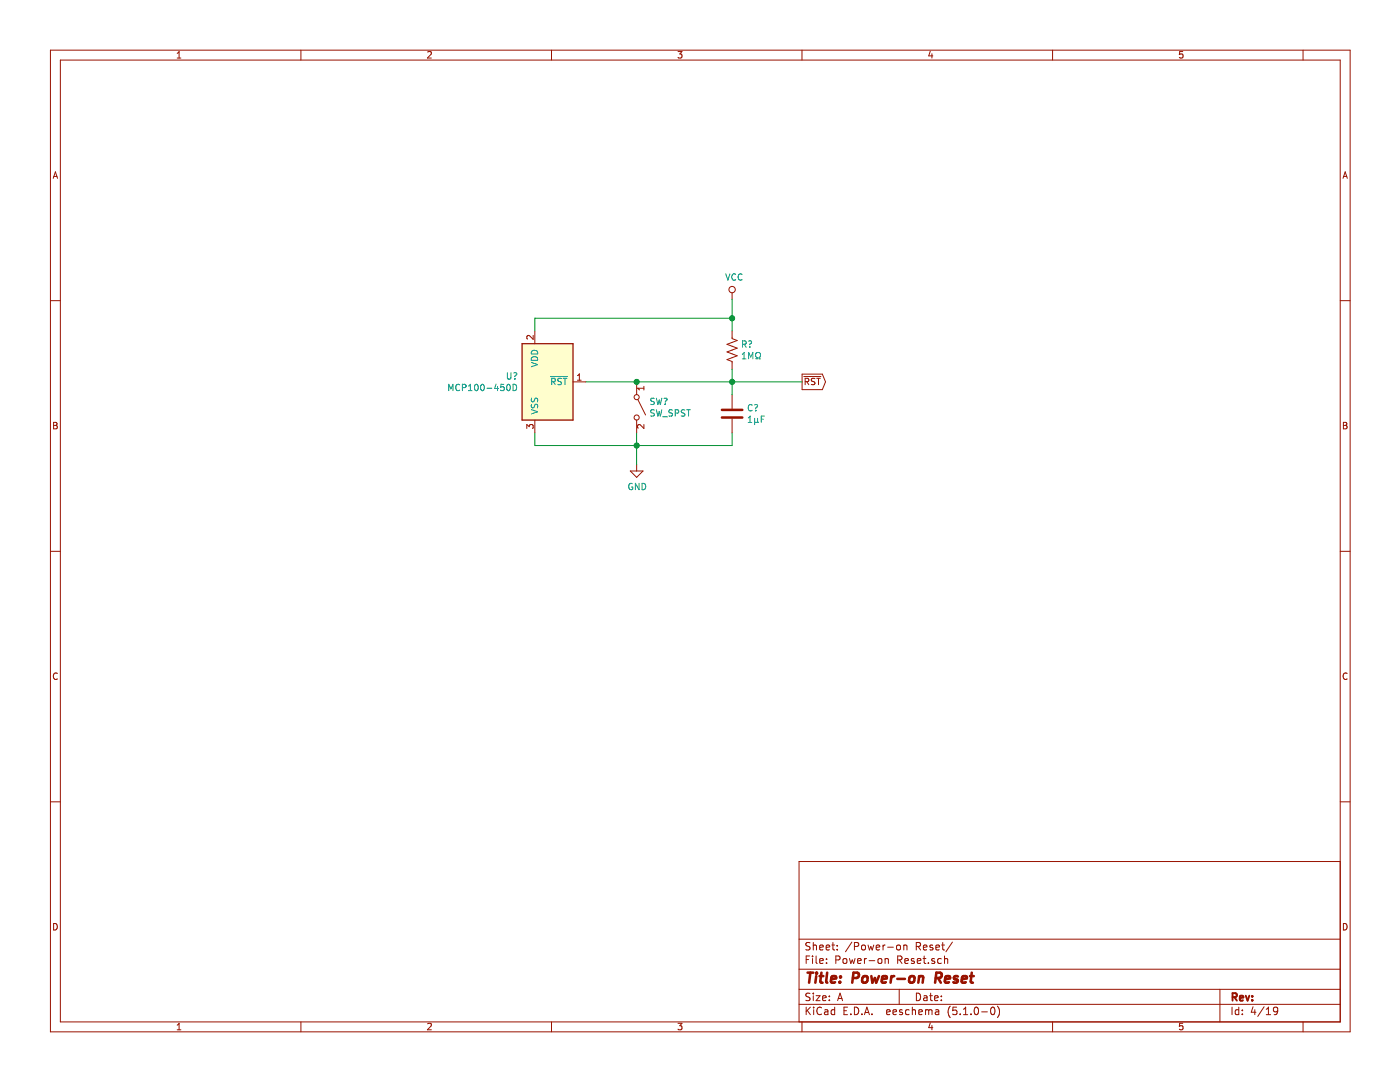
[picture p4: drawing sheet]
<svg xmlns="http://www.w3.org/2000/svg" width="279mm" height="216mm" viewBox="0 0 279 216" stroke-linecap="round" stroke-linejoin="round" font-family="sans-serif">
<path d="M104.2 68.6h10.2v15.2h-10.2z" fill-rule="evenodd" fill="#fffecd" stroke="#fffecd" stroke-width=".25"/>
<path d="M104.2 68.6h10.2v15.2h-10.2z" fill="none" stroke="#981200" stroke-width=".25"/>
<g fill="none" stroke="#981200" stroke-width=".2">
<path d="M10.1 10h259.3v195.9h-259.3zM12 12h255.5v191.9h-255.5zM35.4 11.6h.7M35.4 10.6l.3-.3v1.3M60.1 10v2M85.3 10.4l.6-.1 .2 .3-.8 1h.8M110.1 10v2M135.3 10.3h.8l-.4 .5 .3 .1v.6l-.1 .1-.6-.1M160.1 10v2M185.7 10.2l-.4 1h.9M186 10.7v.9M210.1 10v2"/>
<path d="M236 10.3h-.6v.6l.2-.1h.4v.7l-.1 .1-.5-.1M260.1 10v2M10.6 35.6l.5-1.3 .4 1.3M10.7 35.2h.7M268 35.6l.5-1.3 .4 1.3M268.1 35.2h.7M10.1 60h1.9M146.1 58.4v1.3M267.5 60h1.9M106.4 66.9v.8l-.9-.8-.4 .3 .2 .5M106.7 66v2.6M114.4 76.2h2.5"/>
<path d="M115.2 75.9h.8M115.2 75l.4-.4v1.3M127.1 76.2v2.5M127.3 79.8l1.5 3M128.5 77.1v.7M128.5 77.5h-1.3l.4 .3M146.1 66v1.6l1 .3-2 .8 2 .8-2 .7 2 .8-2 .8 1 .3v1.6M146.1 78.7v2.8M160.1 74.7h4l.7 1.5-.7 1.5h-4zM160.4 75.1h3.4M160.7 76.1l.7-.1v-.4l-.7-.1v1.3M161 76.1l.4 .7"/>
<path d="M162.6 75.6l-.4-.1-.2 .1v.4l.5 .2 .1 .3-.2 .3-.5-.1M163 75.5h.7M163.4 75.5v1.3M10.7 84.3h.4l.3 .2-.3 .4 .3 .2-.2 .5h-.5zM10.7 84.9h.4M105.1 85.5v-.8l.5 .4 .1-.3 .5-.1 .2 .3-.1 .5M106.7 83.8v2.6M125.8 94h2.5l-1.2 1.2zM127.1 83.8v2.6M127.1 92.7v1.3M128.5 84.7v.8l-.9-.8-.4 .3 .2 .4M146.1 83.6v2.8"/>
<path d="M268.1 84.3h.4l.3 .2-.3 .4 .3 .2-.2 .5h-.5zM268.1 84.9h.4M10.1 110h1.9M267.5 110h1.9M11.4 134.4a.62 .62 0 0 0-.8 .4 .62 .62 0 0 0 .6 .8l.2-.1M268.8 134.4a.62 .62 0 0 0-.8 .4 .62 .62 0 0 0 .6 .8l.2-.1M10.1 160h1.9M267.5 160h1.9M267.5 171.9h-108v32M10.7 184.3a.65 .65 0 0 1 .7 .6 .65 .65 0 0 1-.7 .7zM159.5 197.4h108M159.5 193.4h108"/>
<path d="M159.5 187.4h108M160.9 191.5h.5M161.6 190.8h-.7v1.5M161.7 198.2h-.6l-.3 .3 .1 .3 .7 .3v.4l-.2 .2-.6-.1M161.7 188.1h-.6l-.3 .2 .1 .4 .7 .3v.4l-.2 .2-.6-.1M162.2 190.8v.1M162.2 191.3v1M162.3 188.1v1.5M162.3 198.2v.1M162.3 198.7v1M162.3 188.7l.2-.1h.4v1M162.9 198.7h.8l-.8 1h.8"/>
<path d="M162.9 190.8v1.2l.2 .3M163.6 191.8l.7-.2-.1-.3h-.4l-.2 .2 .1 .7h.5M163.6 189.1l.7-.2-.1-.3h-.4l-.2 .2 .1 .7h.5M164.2 199.2l.7-.2-.1-.2-.4-.1-.2 .2v.7h.6M164.9 189.1l.7-.2-.1-.3h-.4l-.2 .2 .1 .7h.5M165 192.1v.2M165 191.3v.2M165.5 198.8v.1M165.5 199.5v.2M166 188.6h.6M166.2 188.1v1.3l.4 .2M166.8 191.5h.7l.1-.6-.2-.1h-.6v1.5"/>
<path d="M167.1 189.4v.2M167.1 188.6v.2M167.2 199.7l.4-1.5 .6 1.5M167.3 199.2h.7M168.3 191.4l.2-.1 .4 .1v.7l-.2 .2-.4-.2zM169.5 191.3l.3 1 .3-.8 .3 .8 .2-1M170 188l-1.3 1.9M170.5 188.8h.7l.2-.2-.1-.4-.2-.1h-.6v1.5M171.2 191.8l.7-.2-.1-.3h-.4l-.2 .2v.7h.6M172 188.7l.2-.1 .4 .1v.7l-.2 .2-.4-.2zM172.5 191.3v1M172.9 191.3l-.4 .2"/>
<path d="M173.2 188.6l.3 1 .3-.8 .3 .8 .3-1M173.4 191.7h1.2M174.9 189.1l.7-.2-.1-.3h-.4l-.2 .2v.7h.6M175.3 191.4l.2-.1 .4 .1 .1 .6-.1 .2-.4 .1-.2-.2zM176.2 188.6v1M176.6 191.4l.1-.1a.37 .37 0 0 1 .6 .2v.8M176.6 191.3v1M176.6 188.6l-.4 .2M177.1 189h1.2M179 188.7l.2-.1 .4 .1 .1 .6-.1 .2-.4 .1-.2-.2zM179.2 191.5h.7l.1-.2-.1-.4-.2-.1h-.5v1.5M179.5 197.4v3"/>
<path d="M179.5 191.5l.5 .8M180.4 188.7v-.1a.37 .37 0 0 1 .6 .2v.8M180.4 188.6v1M180.6 191.8l.7-.2-.1-.3h-.4l-.2 .2 .1 .7h.5M182.4 191.3h-.3l-.2 .2v.2l.5 .1v.4h-.5M182.9 188.8h.7l.1-.2-.1-.4-.2-.1h-.5v1.5M182.9 198.2a.75 .75 0 0 1 .8 .7 .75 .75 0 0 1-.8 .8zM183.1 191.8l.7-.2-.1-.3h-.4l-.2 .2v.7h.6M183.2 188.8l.5 .8M184.2 191.3h.6M184.3 189.1l.7-.2-.1-.3h-.4l-.2 .2 .1 .7h.5M184.4 198.8h.5l.1 .9"/>
<path d="M184.4 190.8v1.2l.4 .3M185 199l-.5 .1-.2 .2 .2 .4 .5-.1M185.3 192.1v.2M185.5 198.7h.6M185.7 198.2v1.3l.4 .2M186.1 188.6h-.3l-.2 .2v.2l.5 .1v.4h-.5M186.5 191.3h-.4l-.2 .2 .1 .2 .5 .1v.4h-.6M186.5 199.2l.7-.2v-.2l-.5-.1-.2 .2 .1 .7h.6M186.8 189.1l.7-.2-.1-.3h-.4l-.2 .2v.7h.6M187.9 199.5v.2M187.9 198.8v.1M187.9 191.3h-.5l-.3 .2 .1 .6 .2 .2 .5-.1"/>
<path d="M187.9 188.6h.6M188.1 188.1v1.3l.4 .2M188.5 191.4l.2-.1h.4v1M188.5 190.8v1.5M190.1 188l-1.3 1.9M243.5 197.4v6.5M268.1 184.3a.65 .65 0 0 1 .7 .6 .65 .65 0 0 1-.7 .7zM35.4 204.5l.3-.3v1.3M35.4 205.5h.7M60.1 203.9v2M85.3 204.3l.6-.1 .2 .3-.8 1h.8M110.1 203.9v2"/>
<path d="M135.3 204.2h.8l-.4 .5 .3 .1v.6l-.1 .1-.6-.1M159.5 200.4h108M160.1 203.9v2M160.9 201v1.5M161.1 201.6l.6 .9M161.7 201l-.8 .8M162.4 201v.1M162.4 201.5v1M163.9 201.1a.59 .59 0 0 0-.7 0 .59 .59 0 0 0-.2 .7 .56 .56 0 0 0 .3 .6 .56 .56 0 0 0 .6-.1M164.6 201.5h.6v1M165.2 201.8l-.5 .1-.2 .2 .2 .4 .5-.1M166.6 201.5h-.5l-.2 .3v.5l.2 .2 .5-.1"/>
<path d="M166.6 201v1.5M168.4 201.7h.5M169.1 201h-.7v1.5h.7M169.8 202.3v.2M170.5 201a.76 .76 0 0 1 .9 .7 .76 .76 0 0 1-.9 .8zM172 202.3v.2M172.5 202.5l.5-1.5 .5 1.5M172.6 202h.8M174 202.3v.2M176.9 202l.8-.2-.1-.3h-.5l-.2 .2 .1 .7h.6M178.2 202l.7-.2v-.3h-.5l-.2 .2 .1 .7h.6M180.1 201.5h-.4l-.2 .2 .1 .2 .5 .1v.4h-.6"/>
<path d="M181.4 201.5h-.4l-.3 .3 .1 .5 .2 .2 .4-.1M182.1 201.6l.2-.1h.3l.1 1M182.1 201v1.5M183.4 202l.7-.2-.1-.3h-.4l-.2 .2v.7h.6M184.7 201.6l.4-.1 .2 .2M184.7 201.5v1M185.3 201.7a.36 .36 0 0 1 .4-.2 .36 .36 0 0 1 .3 .2v.8M185.3 201.7v.8M185.7 204.1l-.4 1h.9M186 204.6v.9M186.7 201.5h.6l.1 1M187.4 201.8l-.6 .1-.2 .2 .2 .4 .6-.1"/>
<path d="M189.6 200.8a1.71 1.71 0 0 0 0 2.2M190.9 201h-.7l-.1 .7 .3-.2 .5 .1 .1 .2-.1 .5-.2 .2-.6-.2M191.6 202.3v.2M192.3 202.5h.8M192.3 201.4l.4-.4v1.5M193.8 202.3v.2M194.6 201h.2a.8 .8 0 0 1 .5 .7 .8 .8 0 0 1-.5 .8 1 1 0 0 1-.2-1.5zM195.9 201.9h1.2M197.8 201.1l.2-.1a.8 .8 0 0 1 .6 .7 .8 .8 0 0 1-.6 .8l-.2-.2-.1-.4zM199.1 200.8a1.79 1.79 0 0 1 0 2.2M210.1 203.9v2M236 204.2h-.6v.6l.2-.1h.4v.7l-.1 .1-.5-.1"/>
<path d="M245.9 201v1.5M247.2 201.5h-.4l-.3 .3 .1 .6h.6M247.2 201v1.5M247.9 202.3v.2M247.9 201.5v.2M250.1 200.9l-.4 1.1h1M250.4 201.5v1M252.3 200.9l-1.3 1.9M252.7 202.5h.9M252.7 201.4l.4-.4v1.5M255 201.6l-.3 .3-.4-.1-.2-.2 .2-.6h.4l.2 .1a1.19 1.19 0 0 1-.2 1.3l-.4 .1M260.1 203.9v2"/>
<circle cx="146.1" cy="57.8" r=".64"/>
<circle cx="127.1" cy="79.2" r=".51"/>
<circle cx="127.1" cy="83.3" r=".51"/>
</g>
<g fill="none" stroke="#009596" stroke-width=".2">
<path d="M144.8 54.6l.5 1.3 .4-1.3M146.8 54.8a.56 .56 0 0 0-.8 .5 .56 .56 0 0 0 .8 .5M148.1 54.8a.56 .56 0 0 0-.8 .5 .56 .56 0 0 0 .8 .5M89.6 78v-1.3l.4 .9 .4-.9v1.3M91.8 76.8a.6 .6 0 0 0-.9 .4 .6 .6 0 0 0 .6 .8l.3-.2M92.3 77.3h.6l.1-.2-.1-.3-.6-.1v1.3M93.5 78h.7M93.5 77l.4-.3v1.3M94.8 76.8l.2-.1a.67 .67 0 0 1 .5 .6 .67 .67 0 0 1-.5 .7l-.3-.5zM96 76.8l.2-.1a.67 .67 0 0 1 .5 .6 .67 .67 0 0 1-.5 .7l-.3-.5zM97.2 77.5h1M99 76.6l-.3 .9h.8"/>
<path d="M99.3 77.1v.9M100.6 76.7h-.6l-.1 .6 .5-.1 .2 .2v.3l-.2 .3-.5-.2M101.3 74.4v1l.2 .2h.4l.1-.2v-1M101.3 76.8l.1-.1a.69 .69 0 0 1 .5 .6 .69 .69 0 0 1-.5 .7l-.3-.5zM102.4 76.7a.64 .64 0 0 1 .7 .6 .64 .64 0 0 1-.7 .7zM102.5 74.4h.4a.43 .43 0 0 1-.2 .7v.1M102.7 75.5v.1M106 72.3l1.3 .4-1.3 .5M106.1 79.5l-.1 .4 .3 .3 .3-.1 .2-.6h.4l.1 .2-.1 .5M106.2 71.3a.66 .66 0 0 1 .8-.1 .66 .66 0 0 1 .3 .7h-1.3zM106.2 70a.66 .66 0 0 1 .8-.1 .66 .66 0 0 1 .3 .7h-1.3zM109.8 75.1h3.5"/>
<path d="M110.1 76.1h.6l.1-.5-.7-.1v1.3M110.4 76.1l.4 .7M112 75.6l-.4-.1-.3 .2 .1 .3 .6 .3v.3l-.2 .2-.5-.1M112.4 75.5h.7M112.8 75.5v1.3M130.6 79.5h-.5l-.2 .1v.2l.1 .2 .5 .2 .1 .3-.3 .2h-.4M131 79.5l.3 1.2 .3-.9 .2 .9 .3-1.2M132.5 79.5h.4a.46 .46 0 0 1-.1 .7M148.1 71.6h.8M148.1 70.7l.4-.4v1.3M148.2 68.7l.6-.1 .1-.1-.1-.4-.6-.1v1.3M148.5 68.7l.4 .6"/>
<path d="M149.4 68.1l.4-.1a.43 .43 0 0 1-.2 .8M149.4 71.6v-1.3l.4 .9 .4-.9v1.3M149.6 69.2v.1M150.8 71.6h.3v-.2a.54 .54 0 0 1-.3-.8 .54 .54 0 0 1 .8-.2l.2 .3a.53 .53 0 0 1-.3 .7v.2h.3M106 81.7l1.3 .5-1.3 .4M106.1 80.7l-.1 .5 .2 .1h.3l.3-.5 .3-.1 .2 .2-.1 .5M126.2 96.5a.59 .59 0 0 0-.7 .6 .59 .59 0 0 0 .7 .6l.1-.5h-.3M127.5 96.4v1.3l-.7-1.3v1.3M128.1 96.4a.64 .64 0 0 1 .8 .7 .64 .64 0 0 1-.8 .6zM130.6 81.8h-.5l-.2 .1v.3l.6 .3 .1 .3-.3 .2h-.4M131 81.8l.3 1.2 .3-.9 .2 .9 .3-1.2M132.3 83.2h.9"/>
<path d="M132.8 80.6v.1M134.2 81.8h-.5l-.2 .1v.3l.6 .3 .1 .3-.2 .2h-.5M134.8 82.4h.6v-.5l-.6-.1v1.2M136.7 81.8h-.5l-.3 .2 .2 .3 .5 .2v.4l-.2 .1h-.5M137 81.8h.8M137.4 81.8v1.2M149.3 84.3h.7M149.3 83.4l.4-.4v1.3M150.1 80.8a.56 .56 0 0 0-.7 .1 .56 .56 0 0 0 0 .8l.3 .3 .4-.1M150.6 80.8l.4-.1a.43 .43 0 0 1-.2 .8M150.6 84.1l.2 .2 .4-.2M150.6 83.5v1.2"/>
<path d="M150.8 81.9v.1M151.2 83.5v.6M151.2 84.1l.2 .2M151.9 83.6h.5M152.5 83h-.6v1.3"/>
</g>
<g fill="none" stroke="#981200" stroke-width=".51">
<path d="M144.1 83.3h4M144.1 81.8h4M161.2 194.1h1.1M161.7 194.1l-.2 2M162.9 194.8l-.2 1.3M163 194.1l-.1 .2M163 194.1l.1 .1-.2 .1M163.6 194.8h.7M163.9 194.1l-.2 1.7 .1 .2 .4 .1M165.1 194.1l-.2 1.7 .2 .3M165.9 195.4l1-.2-.1-.4h-.8l-.2 1 .3 .3 .6-.1M167.6 195.9v.2"/>
<path d="M167.7 194.8l.1 .1-.1 .1M167.7 194.8v.2M170.2 195.1l1-.1a.54 .54 0 0 0 .2-.5 .54 .54 0 0 0-.3-.4h-.8l-.2 2M172.2 194.9l.3-.1 .6 .1-.1 1a.53 .53 0 0 1-.6 .2 .53 .53 0 0 1-.4-.4zM173.9 194.8l.2 1.3 .5-1 .3 1 .5-1.3M176 195.4l1-.2-.1-.4h-.7l-.2 1 .2 .3 .6-.1M177.9 194.8l-.2 1.3M178.5 194.8h-.4l-.2 .3M179.1 195.3h1.5M181.6 194.9l.1-.1a.51 .51 0 0 1 .8 .3v.6l-.3 .3a.49 .49 0 0 1-.8-.3zM183.4 194.9l.3-.1h.5l-.1 1.3M183.4 194.8l-.1 1.3"/>
<path d="M186.7 195.1l1-.1a.54 .54 0 0 0 .3-.5 .54 .54 0 0 0-.4-.4h-.7l-.3 2M187.2 195.1l.6 1M188.6 195.4l1-.2-.1-.4h-.7l-.3 1 .3 .3 .6-.1M191.2 194.8a.49 .49 0 0 0-.8 .3v.2l.5 .1 .3 .3-.4 .4-.5-.1M192 195.4l.9-.2v-.4h-.8l-.2 1 .3 .3 .5-.1M193.6 194.8h.7M193.9 194.1l-.2 1.7 .1 .2 .4 .1"/>
</g>
<path d="M146.1 59.7v6.3M116.9 76.2h43.2M146.1 73.7v5M146.1 63.5h-39.4v2.5M106.7 86.4v2.5h39.4v-2.5M127.1 86.4v6.3" fill="none" stroke="#009300" stroke-width=".2"/>
<g fill="#009300" stroke="#009300" stroke-width=".2">
<circle cx="127.1" cy="76.2" r=".51"/>
<circle cx="146.1" cy="76.2" r=".51"/>
<circle cx="127.1" cy="88.9" r=".51"/>
<circle cx="146.1" cy="63.5" r=".51"/>
</g>
<path d="M246 199l.7-.1 .1-.2v-.4l-.2-.1h-.6v1.5M246.3 199l.5 .7M247.4 199.2l.7-.2v-.2l-.5-.1-.2 .2 .1 .7h.6M248.6 198.7l.4 1 .3-1M249.9 199.5v.2M249.9 198.8v.1" fill="none" stroke="#981200" stroke-width=".38"/>
</svg>
